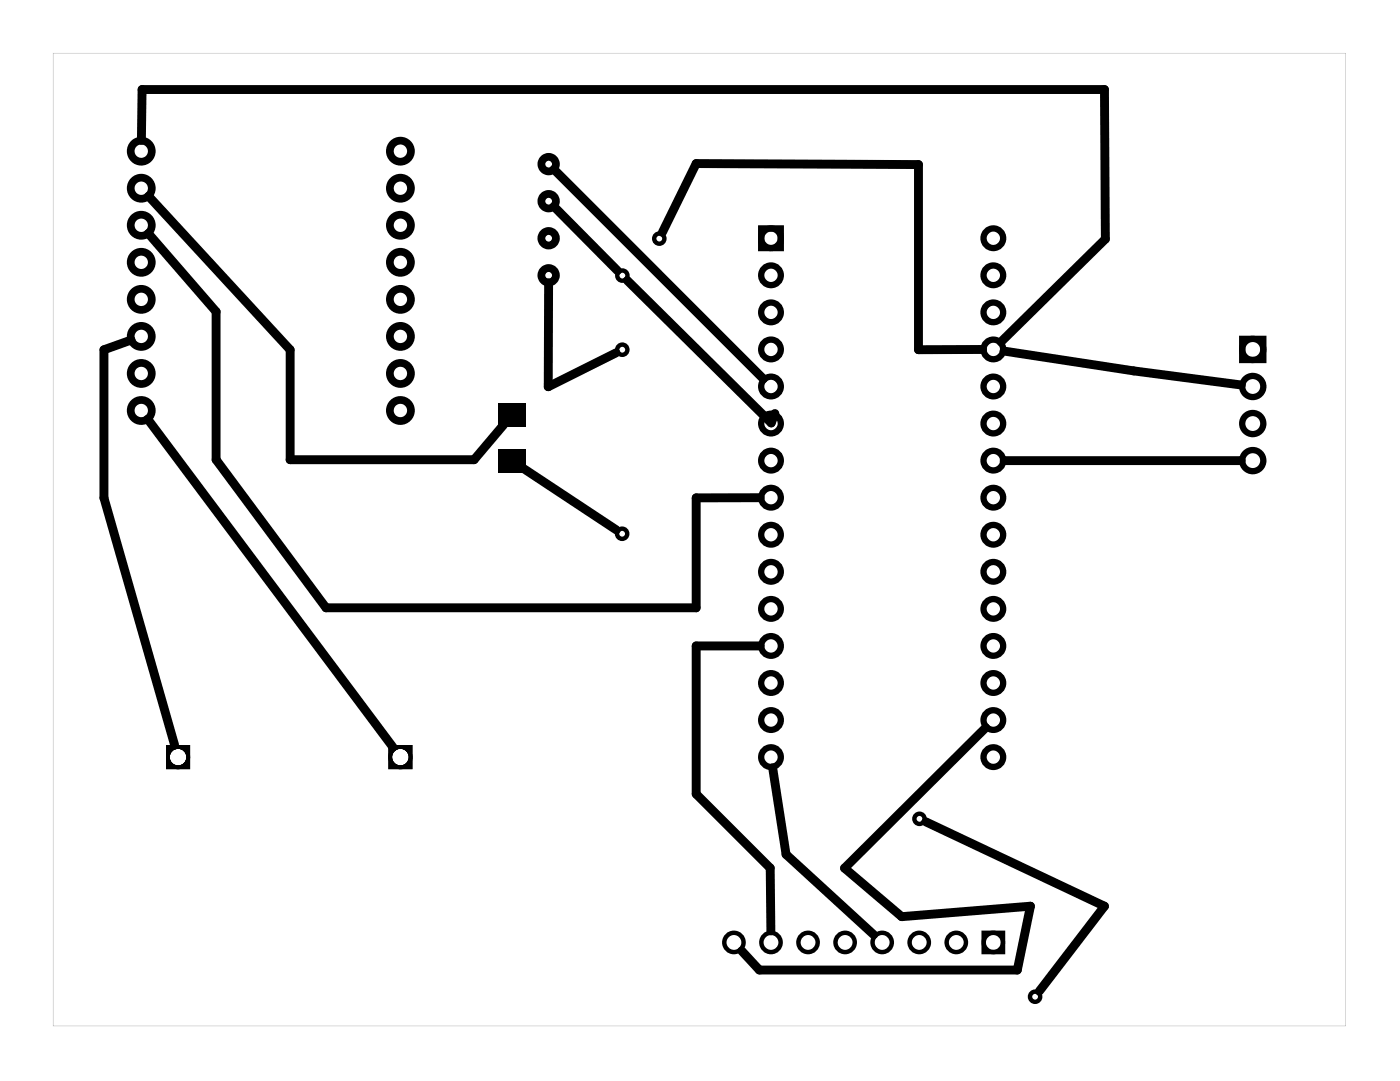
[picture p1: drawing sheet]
<svg xmlns="http://www.w3.org/2000/svg" width="96mm" height="74mm" viewBox="0 0 96 74" stroke-linecap="round" stroke-linejoin="round" font-family="sans-serif">
<g fill="#000">
<path d="M34.1 30.8h1.9v1.6h-1.9zM34.1 27.7h1.9v1.6h-1.9z"/>
<path d="M11.4 51.1h1.6v1.6h-1.6zM11.6 51.9a.6 .6 0 0 0 1.2 0 .6 .6 0 0 0-1.2 0z"/>
<path d="M11.4 51.1h1.6v1.6h-1.6zM11.6 51.9a.6 .6 0 0 0 1.2 0 .6 .6 0 0 0-1.2 0z"/>
<path d="M26.6 51.1h1.7v1.6h-1.7zM26.9 51.9a.57 .57 0 0 0 1.1 0 .57 .57 0 0 0-1.1 0z"/>
<path d="M26.6 51.1h1.7v1.6h-1.7zM26.9 51.9a.57 .57 0 0 0 1.1 0 .57 .57 0 0 0-1.1 0z"/>
<path d="M3.6 3.6h88.6v66.7h-88.6zM3.6 3.6v66.7h88.6v-66.7z"/>
</g>
<g fill="none" stroke="#000" stroke-width=".43">
<path d="M52.2 15.7h1.3v1.3h-1.3zM85.1 23.2h1.5v1.5h-1.5z"/>
<circle cx="52.8" cy="16.3" r=".67"/>
<circle cx="52.8" cy="18.9" r=".67"/>
<circle cx="68.1" cy="16.3" r=".67"/>
<circle cx="68.1" cy="18.9" r=".67"/>
<circle cx="52.8" cy="36.6" r=".67"/>
<circle cx="52.8" cy="39.2" r=".67"/>
<circle cx="52.8" cy="34.1" r=".67"/>
<circle cx="52.8" cy="26.5" r=".67"/>
<circle cx="52.8" cy="23.9" r=".67"/>
<circle cx="52.8" cy="31.6" r=".67"/>
<circle cx="52.8" cy="29" r=".67"/>
<circle cx="52.8" cy="21.4" r=".67"/>
<circle cx="68.1" cy="39.2" r=".67"/>
<circle cx="68.1" cy="36.6" r=".67"/>
<circle cx="68.1" cy="34.1" r=".67"/>
<circle cx="68.1" cy="26.5" r=".67"/>
<circle cx="68.1" cy="29" r=".67"/>
<circle cx="68.1" cy="23.9" r=".67"/>
<circle cx="68.1" cy="31.6" r=".67"/>
<circle cx="68.1" cy="21.4" r=".67"/>
<circle cx="85.9" cy="31.6" r=".72"/>
<circle cx="85.9" cy="26.5" r=".72"/>
<circle cx="85.9" cy="29" r=".72"/>
<circle cx="85.9" cy="23.9" r=".72"/>
<circle cx="52.8" cy="46.8" r=".67"/>
<circle cx="52.8" cy="41.7" r=".67"/>
<circle cx="52.8" cy="49.3" r=".67"/>
<circle cx="52.8" cy="44.3" r=".67"/>
<circle cx="52.8" cy="51.9" r=".67"/>
<circle cx="68.1" cy="41.7" r=".67"/>
<circle cx="68.1" cy="49.3" r=".67"/>
<circle cx="68.1" cy="44.3" r=".67"/>
<circle cx="68.1" cy="51.9" r=".67"/>
<circle cx="68.1" cy="46.8" r=".67"/>
</g>
<g fill="none" stroke="#000" stroke-width=".3">
<path d="M67.4 63.9h1.3v1.3h-1.3z"/>
<circle cx="42.7" cy="18.9" r=".35"/>
<circle cx="45.2" cy="16.4" r=".35"/>
<circle cx="42.6" cy="36.6" r=".35"/>
<circle cx="42.7" cy="24" r=".35"/>
<circle cx="63" cy="56.1" r=".35"/>
<circle cx="50.3" cy="64.6" r=".66"/>
<circle cx="52.8" cy="64.6" r=".66"/>
<circle cx="55.4" cy="64.6" r=".66"/>
<circle cx="57.9" cy="64.6" r=".66"/>
<circle cx="60.5" cy="64.6" r=".66"/>
<circle cx="63" cy="64.6" r=".66"/>
<circle cx="65.5" cy="64.6" r=".66"/>
<circle cx="68.1" cy="64.6" r=".66"/>
<circle cx="70.9" cy="68.3" r=".35"/>
</g>
<g fill="none" stroke="#000" stroke-width=".25">
<circle cx="12.2" cy="51.9" r=".7"/>
<circle cx="27.4" cy="51.9" r=".7"/>
</g>
<g fill="none" stroke="#000" stroke-width=".53">
<circle cx="9.7" cy="18" r=".72"/>
<circle cx="9.7" cy="10.4" r=".72"/>
<circle cx="9.7" cy="15.4" r=".72"/>
<circle cx="9.7" cy="12.9" r=".72"/>
<circle cx="27.4" cy="10.4" r=".72"/>
<circle cx="27.4" cy="12.9" r=".72"/>
<circle cx="27.4" cy="18" r=".72"/>
<circle cx="27.4" cy="15.4" r=".72"/>
<circle cx="37.6" cy="18.9" r=".5"/>
<circle cx="37.6" cy="13.8" r=".5"/>
<circle cx="37.6" cy="11.2" r=".5"/>
<circle cx="37.6" cy="16.3" r=".5"/>
<circle cx="9.7" cy="28.1" r=".72"/>
<circle cx="9.7" cy="23.1" r=".72"/>
<circle cx="9.7" cy="25.6" r=".72"/>
<circle cx="9.7" cy="20.5" r=".72"/>
<circle cx="27.4" cy="28.1" r=".72"/>
<circle cx="27.4" cy="25.6" r=".72"/>
<circle cx="27.4" cy="20.5" r=".72"/>
<circle cx="27.4" cy="23.1" r=".72"/>
</g>
<g fill="none" stroke="#000" stroke-width=".61">
<path d="M9.7 9.6v-3.5h66l.1 10.3-7.2 7M10.2 16l4.6 5.4v10.1l7.5 10.2h25.4v-7.6h4.4M10.2 13.4l9.7 10.6v7.5h12.6l2-2.4M37.6 19.4v7.1l4.6-2.3M38 14.2l4.3 4.3M38 11.6l14.3 14.4M43 19.2l9.9 9.8 .2-.7M45.4 15.9l2.3-4.7 15.3 .1v12.7h4.3M9 23.3l-1.9 .7v10.1l4.9 17M10.1 28.7l16.8 22.5M35.9 32.1l6.3 4.2M68.8 24.1l8.9 1.3 7.4 1"/>
<path d="M68.8 31.6h16.3M52.1 44.3h-4.4v10.1l5.1 5.1v4.3M53 52.6l.9 6 6 5.5M63.5 56.3l12.2 5.8-4.5 5.8M67.6 49.9l-9.7 9.6 3.9 3.3 8.8-.7-.9 4.4h-17.7l-1.2-1.3"/>
</g>
</svg>
